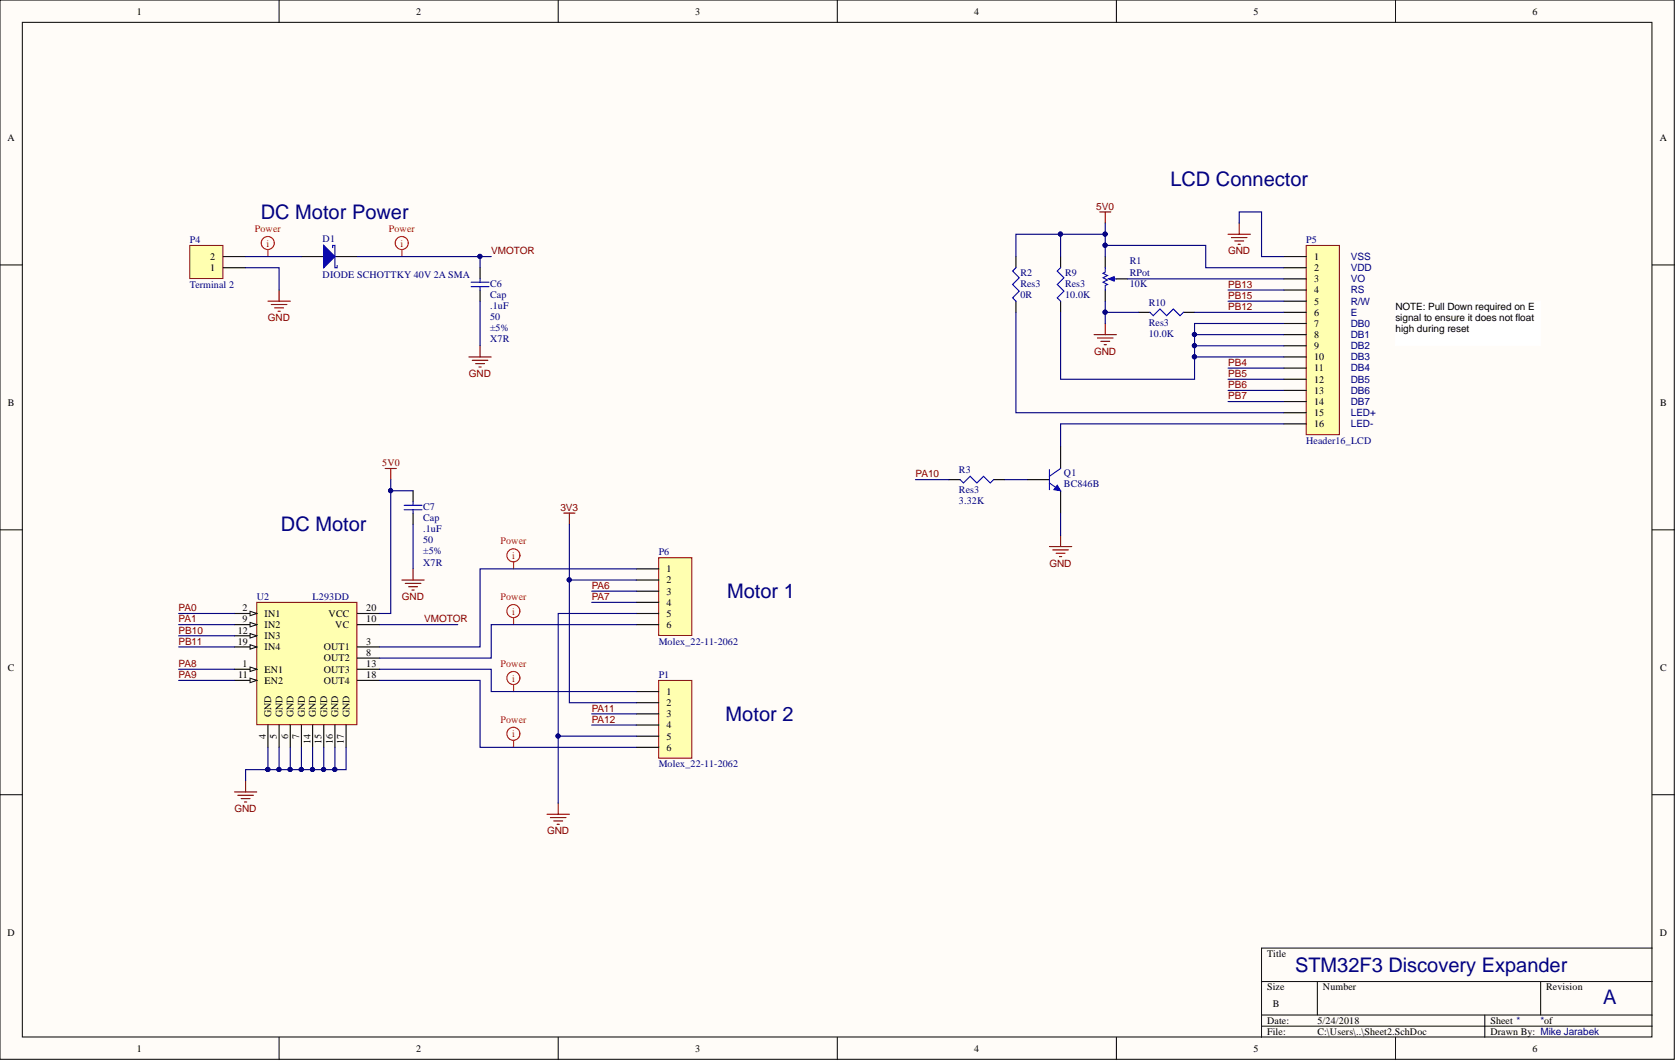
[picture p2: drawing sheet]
<svg xmlns="http://www.w3.org/2000/svg" width="381mm" height="241mm" viewBox="0 0 381 241" stroke-linecap="round" stroke-linejoin="round" font-family="sans-serif">
<defs><g id="words">
<g font-size="4.6" fill="#000080">
<text x="265.9" y="42.2">LCD Connector</text>
<text x="59.3" y="49.8">DC Motor Power</text>
<text x="63.8" y="120.7">DC Motor</text>
<text x="165.2" y="135.9">Motor 1</text>
<text x="164.9" y="163.8">Motor 2</text>
<text x="294.2" y="220.8">STM32F3 Discovery Expander</text>
<text x="364.2" y="228.2">A</text>
</g>
<g font-size="2.3">
<text x="31.1" y="3.3">1</text>
<text x="94.5" y="3.3">2</text>
<text x="157.9" y="3.3">3</text>
<text x="221.3" y="3.3">4</text>
<text x="284.8" y="3.3">5</text>
<text x="348.2" y="3.3">6</text>
<text x="1.7" y="32.1">A</text>
<text x="377.1" y="32.1">A</text>
<text x="47.8" y="59.1">2</text>
<text x="298.5" y="59.1">1</text>
<text x="47.8" y="61.6">1</text>
<text x="298.5" y="61.6">2</text>
<text x="298.5" y="64.1">3</text>
<text x="298.5" y="66.7">4</text>
<text x="298.5" y="69.2">5</text>
<text x="298.5" y="71.7">6</text>
<text x="317" y="70.5">NOTE: Pull Down required on E</text>
<text x="298.5" y="74.3">7</text>
<text x="298.5" y="76.8">8</text>
<text x="317" y="73">signal to ensure it does not float</text>
<text x="317" y="75.5">high during reset</text>
<text x="298.5" y="79.3">9</text>
<text x="298.5" y="81.9">10</text>
<text x="298.5" y="84.4">11</text>
<text x="298.5" y="86.9">12</text>
<text x="298.5" y="89.5">13</text>
<text x="1.8" y="92.3">B</text>
<text x="298.5" y="92">14</text>
<text x="298.5" y="94.5">15</text>
<text x="377.2" y="92.3">B</text>
<text x="298.5" y="97.1">16</text>
<text x="151.4" y="130">1</text>
<text x="151.4" y="132.5">2</text>
<text x="151.4" y="135.1">3</text>
<text x="151.4" y="137.6">4</text>
<text x="54" y="144">12</text>
<text x="55.1" y="138.9">2</text>
<text x="55.1" y="141.4">9</text>
<text x="60.1" y="140.2">IN1</text>
<text x="60.1" y="142.7">IN2</text>
<text x="74.7" y="140.2">VCC</text>
<text x="76.2" y="142.7">VC</text>
<text x="83.2" y="141.4">10</text>
<text x="83.2" y="138.9">20</text>
<text x="151.4" y="140.2">5</text>
<text x="151.4" y="142.7">6</text>
<text x="54" y="146.5">19</text>
<text x="60.1" y="145.2">IN3</text>
<text x="60.1" y="147.8">IN4</text>
<text x="73.6" y="147.8">OUT1</text>
<text x="83.2" y="146.5">3</text>
<text x="83.2" y="149">8</text>
<text x="1.8" y="152.5">C</text>
<text x="54.1" y="154.1">11</text>
<text x="55.1" y="151.6">1</text>
<text x="60.1" y="152.8">EN1</text>
<text x="60.1" y="155.4">EN2</text>
<text x="73.6" y="150.3">OUT2</text>
<text x="73.6" y="152.8">OUT3</text>
<text x="73.6" y="155.4">OUT4</text>
<text x="83.2" y="151.6">13</text>
<text x="83.2" y="154.1">18</text>
<text x="377.2" y="152.5">C</text>
<text x="151.4" y="157.9">1</text>
<text x="151.4" y="160.4">2</text>
<text x="60.4" y="167.9" transform="rotate(-90 60.4 167.9)">4</text>
<text x="61.6" y="163" transform="rotate(-90 61.6 163)">GND</text>
<text x="62.9" y="167.9" transform="rotate(-90 62.9 167.9)">5</text>
<text x="64.2" y="163" transform="rotate(-90 64.2 163)">GND</text>
<text x="65.4" y="167.9" transform="rotate(-90 65.4 167.9)">6</text>
<text x="66.7" y="163" transform="rotate(-90 66.7 163)">GND</text>
<text x="68" y="167.9" transform="rotate(-90 68 167.9)">7</text>
<text x="69.2" y="163" transform="rotate(-90 69.2 163)">GND</text>
<text x="71.8" y="163" transform="rotate(-90 71.8 163)">GND</text>
<text x="74.3" y="163" transform="rotate(-90 74.3 163)">GND</text>
<text x="76.9" y="163" transform="rotate(-90 76.9 163)">GND</text>
<text x="79.4" y="163" transform="rotate(-90 79.4 163)">GND</text>
<text x="151.4" y="163">3</text>
<text x="151.4" y="165.5">4</text>
<text x="70.5" y="169" transform="rotate(-90 70.5 169)">14</text>
<text x="73" y="169" transform="rotate(-90 73 169)">15</text>
<text x="75.6" y="169" transform="rotate(-90 75.6 169)">16</text>
<text x="78.1" y="169" transform="rotate(-90 78.1 169)">17</text>
<text x="151.4" y="168">5</text>
<text x="151.4" y="170.6">6</text>
<text x="1.7" y="212.7">D</text>
<text x="377.1" y="212.7">D</text>
<text x="287.9" y="217.4">Title</text>
<text x="287.9" y="225.1">Size</text>
<text x="300.6" y="225.1">Number</text>
<text x="351.3" y="225.1">Revision</text>
<text x="287.9" y="232.7">Date:</text>
<text x="289.1" y="228.9">B</text>
<text x="299.3" y="232.7">5/24/2018</text>
<text x="338.6" y="232.7">Sheet *</text>
<text x="31.1" y="239">1</text>
<text x="94.5" y="239">2</text>
<text x="157.9" y="239">3</text>
<text x="221.3" y="239">4</text>
<text x="284.8" y="239">5</text>
<text x="287.9" y="235.2">File:</text>
<text x="299.3" y="235.2">C:\Users\..\Sheet2.SchDoc</text>
<text x="338.6" y="235.2">Drawn By: Mike Jarabek</text>
<text x="348.2" y="239">6</text>
</g>
<g font-size="2.3" fill="#800000">
<text x="249.1" y="47.7">5V0</text>
<text x="111.6" y="57.8">VMOTOR</text>
<text x="279" y="57.8">GND</text>
<text x="279" y="65.4">PB13</text>
<text x="279" y="67.9">PB15</text>
<text x="279" y="70.5">PB12</text>
<text x="60.9" y="73">GND</text>
<text x="248.6" y="80.6">GND</text>
<text x="279" y="83.1">PB4</text>
<text x="106.5" y="85.7">GND</text>
<text x="279" y="85.7">PB5</text>
<text x="279" y="88.2">PB6</text>
<text x="279" y="90.7">PB7</text>
<text x="86.8" y="105.9">5V0</text>
<text x="208" y="108.5">PA10</text>
<text x="127.3" y="116.1">3V3</text>
<text x="238.4" y="128.7">GND</text>
<text x="91.3" y="136.4">GND</text>
<text x="134.4" y="133.8">PA6</text>
<text x="134.4" y="136.4">PA7</text>
<text x="40.6" y="138.9">PA0</text>
<text x="40.6" y="141.4">PA1</text>
<text x="40.6" y="144">PB10</text>
<text x="96.4" y="141.4">VMOTOR</text>
<text x="40.6" y="146.5">PB11</text>
<text x="40.6" y="151.6">PA8</text>
<text x="40.6" y="154.1">PA9</text>
<text x="134.4" y="161.7">PA11</text>
<text x="134.4" y="164.2">PA12</text>
<text x="53.3" y="184.5">GND</text>
<text x="124.3" y="189.6">GND</text>
</g>
<g font-size="2.3" fill="#f00">
<text x="57.9" y="52.7">Power</text>
<text x="88.4" y="52.7">Power</text>
<text x="60.5" y="56">i</text>
<text x="91" y="56">i</text>
<text x="113.7" y="123.7">Power</text>
<text x="116.3" y="127">i</text>
<text x="113.7" y="136.4">Power</text>
<text x="116.3" y="139.6">i</text>
<text x="113.7" y="151.6">Power</text>
<text x="116.3" y="154.9">i</text>
<text x="113.7" y="164.2">Power</text>
<text x="116.3" y="167.5">i</text>
</g>
<g font-size="2.3" fill="#000080">
<text x="43.1" y="55.3">P4</text>
<text x="73.3" y="55">D1</text>
<text x="296.8" y="55.3">P5</text>
<text x="306.9" y="59.1">VSS</text>
<text x="43.1" y="65.4">Terminal 2</text>
<text x="73.3" y="63.1">DIODE SCHOTTKY 40V 2A SMA</text>
<text x="111.3" y="65.1">C6</text>
<text x="231.8" y="62.6">R2</text>
<text x="231.8" y="65.1">Res3</text>
<text x="242" y="62.6">R9</text>
<text x="242" y="65.1">Res3</text>
<text x="256.7" y="65.1">10K</text>
<text x="256.7" y="60.1">R1</text>
<text x="256.7" y="62.6">RPot</text>
<text x="306.9" y="61.6">VDD</text>
<text x="306.9" y="64.1">VO</text>
<text x="111.3" y="70.2">.1uF</text>
<text x="111.3" y="67.7">Cap</text>
<text x="231.8" y="67.7">0R</text>
<text x="242" y="67.7">10.0K</text>
<text x="261" y="69.4">R10</text>
<text x="306.9" y="66.7">RS</text>
<text x="306.9" y="69.2">R/W</text>
<text x="306.9" y="71.7">E</text>
<text x="111.3" y="72.7">50</text>
<text x="111.3" y="75.3">±5%</text>
<text x="111.3" y="77.8">X7R</text>
<text x="261" y="76.5">10.0K</text>
<text x="261" y="74">Res3</text>
<text x="306.9" y="74.3">DB0</text>
<text x="306.9" y="76.8">DB1</text>
<text x="306.9" y="79.3">DB2</text>
<text x="306.9" y="81.9">DB3</text>
<text x="306.9" y="84.4">DB4</text>
<text x="306.9" y="86.9">DB5</text>
<text x="306.9" y="89.5">DB6</text>
<text x="306.9" y="92">DB7</text>
<text x="306.9" y="94.5">LED+</text>
<text x="296.8" y="100.9">Header16_LCD</text>
<text x="306.9" y="97.1">LED-</text>
<text x="217.9" y="107.5">R3</text>
<text x="217.9" y="112">Res3</text>
<text x="241.7" y="108.2">Q1</text>
<text x="241.7" y="110.8">BC846B</text>
<text x="96.1" y="115.8">C7</text>
<text x="96.1" y="118.4">Cap</text>
<text x="217.9" y="114.6">3.32K</text>
<text x="96.1" y="120.9">.1uF</text>
<text x="96.1" y="123.4">50</text>
<text x="96.1" y="126">±5%</text>
<text x="96.1" y="128.5">X7R</text>
<text x="149.6" y="126.2">P6</text>
<text x="58.3" y="136.4">U2</text>
<text x="71" y="136.4">L293DD</text>
<text x="149.6" y="146.5">Molex_22-11-2062</text>
<text x="149.6" y="154.1">P1</text>
<text x="149.6" y="174.4">Molex_22-11-2062</text>
<text x="350" y="232.7">*of</text>
</g>
</g></defs>
<g fill="#fffcf8" stroke="#000" stroke-width=".23">
<path d="M0 0h380.4v240.7h-380.4z"/>
<path d="M5.1 5.1h370.2v230.5h-370.2z"/>
</g>
<g fill="none" stroke="#000" stroke-width=".23">
<path d="M63.4 0v5.1M126.8 0v5.1M190.2 0v5.1M253.6 0v5.1M317 0v5.1M0 60.2h5.1M375.4 60.2h5.1M0 120.4h5.1M375.4 120.4h5.1M0 180.6h5.1M375.4 180.6h5.1M375.4 215.4h-88.8v20.3"/>
<path d="M63.4 235.7v5.1M126.8 235.7v5.1M190.2 235.7v5.1M253.6 235.7v5.1M286.6 223h88.8M286.6 230.6h88.8M286.6 233.2h88.8M299.3 223v7.6M317 235.7v5.1M337.3 230.6v5.1M350 223v7.6"/>
</g>
<path d="M230.8 58.3v2.5M230.8 68.4v2.6" fill="none" stroke="#000" stroke-width=".25"/>
<path d="M230.8 60.8l-.8 .8 1.6 1.5-1.6 1.5 1.6 1.6-1.6 1.5 .8 .7" fill="none" stroke="#00f" stroke-width=".25"/>
<path d="M296.8 55.8h7.5v43h-7.5z" fill="#ffffb0" stroke="#800000" stroke-width=".23"/>
<g fill="none" stroke="#000" stroke-width=".25">
<path d="M251.1 58.3v2.5M291.7 58.3h5.1M251.1 65.9v2.5M291.7 60.8h5.1M291.7 63.4h5.1M291.7 65.9h5.1M291.7 68.4h5.1M291.7 71h5.1M291.7 73.5h5.1M291.7 76h5.1M291.7 78.6h5.1M291.7 81.1h5.1"/>
<path d="M291.7 83.6h5.1M291.7 86.2h5.1M291.7 88.7h5.1M291.7 91.2h5.1M291.7 93.8h5.1M291.7 96.3h5.1"/>
</g>
<path d="M252.4 63.4h1.2" fill="none" stroke="#00f" stroke-width=".25"/>
<path d="M251.9 63.4l1.2-.5v1z" fill="#00f"/>
<path d="M251.1 60.8v1l-.5 .3 1 .5-1 .5 1 .5-1 .5 1 .5-.5 .3v1M251.9 63.4l1.2-.5v1zM218.1 109l.8 .7 1.5-1.5 1.5 1.5 1.6-1.5 1.5 1.5 .7-.7M238.4 109.7l2.6 1.8M238.4 106.7v4.6M241 106.4l-2.6 1.8" fill="none" stroke="#00f" stroke-width=".25"/>
<path d="M253.6 63.4h2.6M215.6 109h2.5M225.7 109h2.6M233.3 109h5.1M241 101.4v5M241 111.5v5.1" fill="none" stroke="#000" stroke-width=".25"/>
<g fill="none" stroke="#800000" stroke-width=".25">
<path d="M249.8 48.2h2.6M251.1 48.2v2.5M279 53.2h5.1M279.8 54h3.5M280.5 54.7h2.1M281.3 55.5h.5M281.5 50.7v2.5M248.6 76h5M249.3 76.8h3.6M250.1 77.6h2M250.8 78.3h.6M251.1 73.5v2.5"/>
<path d="M238.4 124.2h5.1M239.2 124.9h3.5M239.9 125.7h2.1M240.7 126.5h.5M241 121.7v2.5"/>
</g>
<path d="M240.2 110.2l.8 1.3-1.6-.2z" fill="#00f"/>
<path d="M240.2 110.2l.8 1.3-1.6-.2z" fill="none" stroke="#00f" stroke-width=".23"/>
<path d="M60.9 68.4h5M61.6 69.2h3.6M62.4 70h2M63.2 70.7h.5M63.4 65.9v2.5M109.1 78.6v2.5M106.5 81.1h5.1M107.3 81.9h3.5M108 82.6h2.1M108.8 83.4h.5M87.5 106.4h2.5M88.8 106.4v2.6" fill="none" stroke="#800000" stroke-width=".25"/>
<path d="M68.5 58.3h5.1M76.1 58.3h5.1M109.1 60.8v2.6M109.1 65.9v2.5" fill="none" stroke="#000" stroke-width=".25"/>
<path d="M107 64.1h4.1M107 65.1h4.1M109.1 63.4v.7M109.1 65.1v.8" fill="none" stroke="#00f" stroke-width=".25"/>
<g fill="none" stroke="#f00" stroke-width=".25">
<path d="M60.9 56.8v1.5"/>
<circle cx="60.8" cy="55.2" r="1.48"/>
</g>
<path d="M73.6 55.8l2.5 2.5-2.5 2.5z" fill="#00f"/>
<path d="M73.6 55.8l2.5 2.5-2.5 2.5zM75.6 56.3v-.5h.5v5h.5v-.5" fill="none" stroke="#00f" stroke-width=".25"/>
<g fill="none" stroke="#f00" stroke-width=".25">
<path d="M91.3 56.8v1.5"/>
<circle cx="91.3" cy="55.2" r="1.48"/>
</g>
<path d="M58.3 136.9h22.8v27.8h-22.8z" fill="#ffffb0" stroke="#800000" stroke-width=".23"/>
<path d="M53.3 152.1h5" fill="none" stroke="#000" stroke-width=".25"/>
<path d="M56.8 151.6l1.5 .5-1.5 .5z" fill="#fffcf8"/>
<path d="M56.8 151.6l1.5 .5-1.5 .5z" fill="none" stroke="#000" stroke-width=".23"/>
<path d="M53.3 154.6h5" fill="none" stroke="#000" stroke-width=".25"/>
<path d="M56.8 154.1l1.5 .5-1.5 .5z" fill="#fffcf8"/>
<path d="M56.8 154.1l1.5 .5-1.5 .5z" fill="none" stroke="#000" stroke-width=".23"/>
<path d="M53.3 139.4h5" fill="none" stroke="#000" stroke-width=".25"/>
<path d="M56.8 138.9l1.5 .5-1.5 .5z" fill="#fffcf8"/>
<path d="M56.8 138.9l1.5 .5-1.5 .5z" fill="none" stroke="#000" stroke-width=".23"/>
<path d="M53.3 141.9h5" fill="none" stroke="#000" stroke-width=".25"/>
<path d="M56.8 141.4l1.5 .5-1.5 .5z" fill="#fffcf8"/>
<path d="M56.8 141.4l1.5 .5-1.5 .5z" fill="none" stroke="#000" stroke-width=".23"/>
<path d="M53.3 144.5h5" fill="none" stroke="#000" stroke-width=".25"/>
<path d="M56.8 144l1.5 .5-1.5 .5z" fill="#fffcf8"/>
<path d="M56.8 144l1.5 .5-1.5 .5z" fill="none" stroke="#000" stroke-width=".23"/>
<path d="M53.3 147h5" fill="none" stroke="#000" stroke-width=".25"/>
<path d="M56.8 146.5l1.5 .5-1.5 .5z" fill="#fffcf8"/>
<path d="M56.8 146.5l1.5 .5-1.5 .5z" fill="none" stroke="#000" stroke-width=".23"/>
<g fill="none" stroke="#000" stroke-width=".25">
<path d="M93.8 111.5v2.5M93.8 116.6v2.5M81.2 139.4h5M81.2 147h5M81.2 149.5h5M81.2 152.1h5M81.2 154.6h5M81.2 141.9h5M60.9 164.7v5.1M63.4 164.7v5.1M65.9 164.7v5.1M68.5 164.7v5.1"/>
<path d="M71 164.7v5.1M73.6 164.7v5.1M76.1 164.7v5.1M78.6 164.7v5.1"/>
</g>
<g fill="none" stroke="#800000" stroke-width=".25">
<path d="M91.3 131.8h5.1M92.1 132.5h3.5M92.8 133.3h2.1M93.6 134.1h.5M93.8 129.3v2.5M53.3 179.9h5M55.8 177.4v2.5M54 180.7h3.6M54.8 181.5h2M55.5 182.2h.6M124.3 185h5.1M125 185.8h3.6"/>
<path d="M125.8 186.5h2M126.6 187.3h.5M126.8 182.5v2.5"/>
</g>
<path d="M91.8 114.8h4.1M91.8 115.8h4.1M93.8 114v.8M93.8 115.8v.8" fill="none" stroke="#00f" stroke-width=".25"/>
<g fill="none" stroke="#f00" stroke-width=".25">
<path d="M116.7 127.7v1.6"/>
<circle cx="116.6" cy="126.2" r="1.48"/>
</g>
<path d="M149.6 126.7h7.6v17.7h-7.6z" fill="#ffffb0" stroke="#800000" stroke-width=".23"/>
<path d="M144.6 129.3h5M144.6 131.8h5M144.6 134.3h5M144.6 136.9h5M144.6 139.4h5M144.6 141.9h5" fill="none" stroke="#000" stroke-width=".25"/>
<path d="M149.6 154.6h7.6v17.7h-7.6z" fill="#ffffb0" stroke="#800000" stroke-width=".23"/>
<path d="M144.6 157.1h5M144.6 159.7h5M144.6 162.2h5M144.6 164.7h5M144.6 167.3h5M144.6 169.8h5" fill="none" stroke="#000" stroke-width=".25"/>
<g fill="none" stroke="#f00" stroke-width=".25">
<path d="M116.7 140.4v1.5M116.7 155.6v1.5M116.7 168.3v1.5"/>
<circle cx="116.6" cy="138.8" r="1.48"/>
<circle cx="116.6" cy="154.1" r="1.48"/>
<circle cx="116.6" cy="166.7" r="1.48"/>
</g>
<path d="M128.1 116.6h2.5M129.4 116.6v2.5" fill="none" stroke="#800000" stroke-width=".25"/>
<path d="M43.1 55.8h7.6v7.5h-7.6z" fill="#ffffb0" stroke="#800000" stroke-width=".23"/>
<path d="M50.7 58.3h5.1M241 58.3v2.5M50.7 60.8h5.1M241 68.4v2.6M258.7 71h2.5M268.9 71h2.5" fill="none" stroke="#000" stroke-width=".25"/>
<path d="M241 60.8l-.8 .8 1.5 1.5-1.5 1.5 1.5 1.6-1.5 1.5 .8 .7M261.2 71l.8 .7 1.5-1.5 1.6 1.5 1.5-1.5 1.5 1.5 .8-.7" fill="none" stroke="#00f" stroke-width=".25"/>
<g fill="none" stroke="#000080" stroke-width=".25">
<path d="M55.8 58.3h12.7M81.2 58.3h30.4M109.1 58.3v2.5M241 53.2v5.1M251.1 50.7v7.6M251.1 55.8h22.8v5h17.8M251.1 53.2h-20.3v5.1M281.5 50.7v-2.5h5.1v10.1h5.1M55.8 60.8h7.6v5.1M109.1 68.4v10.2M230.8 71v22.8h60.9M241 71v15.2h30.4v-12.7h20.3"/>
<path d="M251.1 68.4v5.1M251.1 71h7.6M256.2 63.4h35.5M271.4 71h20.3M271.4 78.6h20.3M271.4 76h20.3M279 65.9h12.7M279 68.4h12.7M271.4 81.1h20.3M279 83.6h12.7M279 86.2h12.7M279 88.7h12.7"/>
<path d="M279 91.2h12.7M291.7 96.3h-50.7v5.1M88.8 109v30.4h-2.6M88.8 111.5h5M93.8 119.1v10.2M129.4 119.1v12.7h15.2M208 109h7.6M228.3 109h5M241 116.6v5.1M40.6 139.4h12.7M129.4 131.8v27.9h15.2M134.4 134.3h10.2"/>
<path d="M134.4 136.9h10.2M144.6 129.3h-35.5v17.7h-22.9M144.6 139.4h-17.8v27.9M40.6 141.9h12.7M40.6 154.6h12.7M40.6 152.1h12.7M40.6 147h12.7M40.6 144.5h12.7M86.2 152.1h25.4v5h33M86.2 154.6h22.9v15.2h35.5M86.2 141.9h17.8M144.6 141.9h-33v7.6h-25.4"/>
<path d="M60.9 174.9h-5.1v2.5M60.9 169.8v5.1M63.4 169.8v5.1M65.9 169.8v5.1M68.5 169.8v5.1M71 169.8v5.1M73.6 169.8v5.1M76.1 169.8v5.1M78.6 169.8v5.1h-17.7M134.4 162.2h10.2M134.4 164.7h10.2M144.6 167.3h-17.8v15.2"/>
</g>
<g fill="#000080" stroke="#000080" stroke-width=".23">
<circle cx="271.4" cy="78.5" r=".47"/>
<circle cx="271.4" cy="81.1" r=".47"/>
<circle cx="251.1" cy="70.9" r=".47"/>
<circle cx="251.1" cy="53.2" r=".47"/>
<circle cx="251.1" cy="55.7" r=".47"/>
<circle cx="240.9" cy="53.2" r=".47"/>
<circle cx="109" cy="58.3" r=".47"/>
<circle cx="76.1" cy="174.8" r=".47"/>
<circle cx="73.5" cy="174.8" r=".47"/>
<circle cx="71" cy="174.8" r=".47"/>
<circle cx="68.4" cy="174.8" r=".47"/>
<circle cx="65.9" cy="174.8" r=".47"/>
<circle cx="63.4" cy="174.8" r=".47"/>
<circle cx="60.8" cy="174.8" r=".47"/>
<circle cx="88.7" cy="111.5" r=".47"/>
<circle cx="126.8" cy="167.2" r=".47"/>
<circle cx="129.3" cy="131.8" r=".47"/>
<circle cx="271.4" cy="76" r=".47"/>
</g>
<path d="M317 68.4h32.9v10.1h-32.9z" fill="#fff" stroke="#fff" stroke-width=".23"/>
<use href="#words"/>
</svg>
